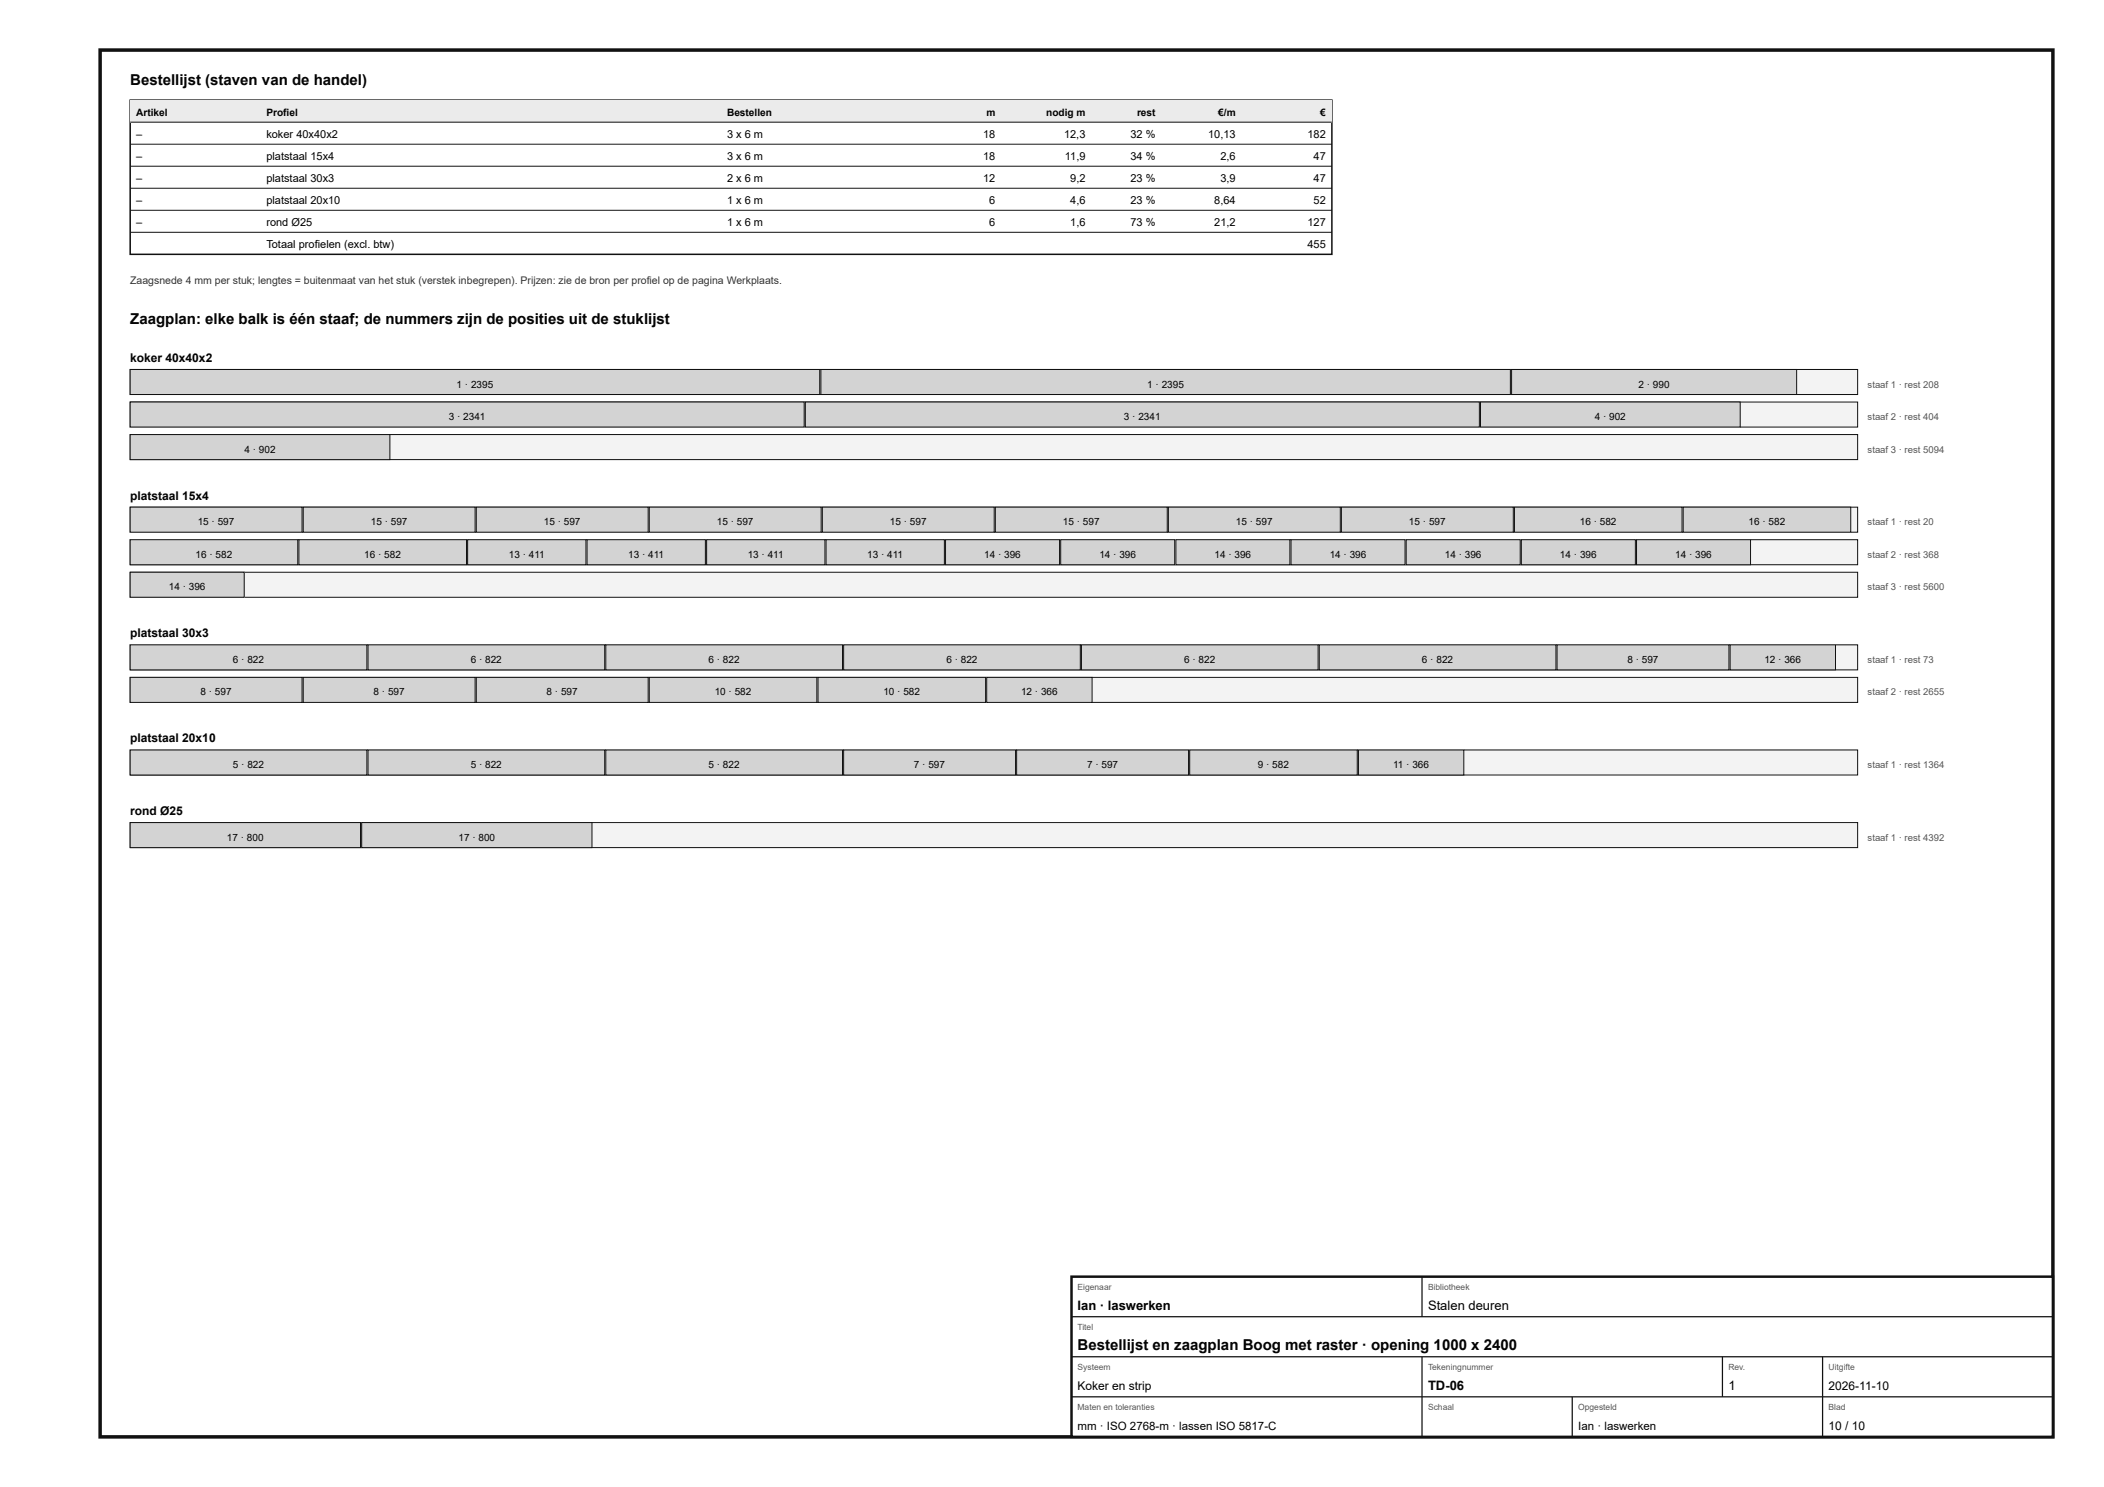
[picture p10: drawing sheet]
<svg xmlns="http://www.w3.org/2000/svg" width="420mm" height="297mm" viewBox="0 0 420 297" stroke-linecap="round" stroke-linejoin="round" font-family="sans-serif">
<defs><g id="words">
<g font-size="3">
<text x="26" y="17">Bestellijst (staven van de handel)</text>
<text x="26" y="64.8">Zaagplan: elke balk is één staaf; de nummers zijn de posities uit de stuklijst</text>
<text x="215.2" y="269.6">Bestellijst en zaagplan Boog met raster · opening 1000 x 2400</text>
</g>
<g font-size="2.6">
<text x="215.2" y="261.6">Ian · laswerken</text>
<text x="285.2" y="261.6">Stalen deuren</text>
<text x="285.2" y="277.6">TD-06</text>
<text x="345.2" y="277.6">1</text>
</g>
<g font-size="2.4">
<text x="26" y="72.3">koker 40x40x2</text>
<text x="26" y="99.8">platstaal 15x4</text>
<text x="26" y="127.3">platstaal 30x3</text>
<text x="26" y="148.3">platstaal 20x10</text>
<text x="26" y="162.8">rond Ø25</text>
<text x="215.2" y="277.6">Koker en strip</text>
<text x="365.2" y="277.6">2026-11-10</text>
<text x="365.2" y="285.6">10 / 10</text>
</g>
<g font-size="2.3">
<text x="215.2" y="285.6">mm · ISO 2768-m · lassen ISO 5817-C</text>
<text x="315.2" y="285.6">Ian · laswerken</text>
</g>
<g font-size="2.2">
<text x="27.2" y="27.5">–</text>
<text x="53.2" y="27.5">koker 40x40x2</text>
<text x="145.2" y="27.5">3 x 6 m</text>
<text x="196.3" y="27.5">18</text>
<text x="212.5" y="27.5">12,3</text>
<text x="225.8" y="27.5">32 %</text>
<text x="241.3" y="27.5">10,13</text>
<text x="261.1" y="27.5">182</text>
<text x="27.2" y="31.9">–</text>
<text x="53.2" y="31.9">platstaal 15x4</text>
<text x="145.2" y="31.9">3 x 6 m</text>
<text x="196.3" y="31.9">18</text>
<text x="212.7" y="31.9">11,9</text>
<text x="225.8" y="31.9">34 %</text>
<text x="243.7" y="31.9">2,6</text>
<text x="262.3" y="31.9">47</text>
<text x="27.2" y="36.3">–</text>
<text x="27.2" y="40.7">–</text>
<text x="53.2" y="36.3">platstaal 30x3</text>
<text x="53.2" y="40.7">platstaal 20x10</text>
<text x="145.2" y="36.3">2 x 6 m</text>
<text x="145.2" y="40.7">1 x 6 m</text>
<text x="196.3" y="36.3">12</text>
<text x="197.6" y="40.7">6</text>
<text x="213.7" y="36.3">9,2</text>
<text x="213.7" y="40.7">4,6</text>
<text x="225.8" y="36.3">23 %</text>
<text x="225.8" y="40.7">23 %</text>
<text x="242.5" y="40.7">8,64</text>
<text x="243.7" y="36.3">3,9</text>
<text x="262.3" y="36.3">47</text>
<text x="262.3" y="40.7">52</text>
<text x="27.2" y="45.1">–</text>
<text x="53.2" y="45.1">rond Ø25</text>
<text x="145.2" y="45.1">1 x 6 m</text>
<text x="197.6" y="45.1">6</text>
<text x="213.7" y="45.1">1,6</text>
<text x="225.8" y="45.1">73 %</text>
<text x="242.5" y="45.1">21,2</text>
<text x="261.1" y="45.1">127</text>
<text x="53.2" y="49.5">Totaal profielen (excl. btw)</text>
<text x="261.1" y="49.5">455</text>
</g>
<text font-size="2.1" fill="#333" x="26" y="56.8">Zaagsnede 4 mm per stuk; lengtes = buitenmaat van het stuk (verstek inbegrepen). Prijzen: zie de bron per profiel op de pagina Werkplaats.</text>
<g font-size="2">
<text x="27.2" y="23.1">Artikel</text>
<text x="53.2" y="23.1">Profiel</text>
<text x="145.2" y="23.1">Bestellen</text>
<text x="197" y="23.1">m</text>
<text x="208.9" y="23.1">nodig m</text>
<text x="227.1" y="23.1">rest</text>
<text x="243.3" y="23.1">€/m</text>
<text x="263.7" y="23.1">€</text>
<text x="91.2" y="77.4">1 · 2395</text>
<text x="229.1" y="77.4">1 · 2395</text>
<text x="327.2" y="77.4">2 · 990</text>
<text x="89.6" y="83.9">3 · 2341</text>
<text x="224.5" y="83.9">3 · 2341</text>
<text x="318.5" y="83.9">4 · 902</text>
<text x="48.8" y="90.4">4 · 902</text>
<text x="39.5" y="104.9">15 · 597</text>
<text x="74.1" y="104.9">15 · 597</text>
<text x="108.6" y="104.9">15 · 597</text>
<text x="143.2" y="104.9">15 · 597</text>
<text x="177.7" y="104.9">15 · 597</text>
<text x="212.3" y="104.9">15 · 597</text>
<text x="246.8" y="104.9">15 · 597</text>
<text x="281.4" y="104.9">15 · 597</text>
<text x="315.5" y="104.9">16 · 582</text>
<text x="349.2" y="104.9">16 · 582</text>
<text x="39.1" y="111.4">16 · 582</text>
<text x="72.8" y="111.4">16 · 582</text>
<text x="101.6" y="111.4">13 · 411</text>
<text x="125.5" y="111.4">13 · 411</text>
<text x="149.3" y="111.4">13 · 411</text>
<text x="173.2" y="111.4">13 · 411</text>
<text x="196.6" y="111.4">14 · 396</text>
<text x="219.6" y="111.4">14 · 396</text>
<text x="242.6" y="111.4">14 · 396</text>
<text x="265.6" y="111.4">14 · 396</text>
<text x="288.6" y="111.4">14 · 396</text>
<text x="311.6" y="111.4">14 · 396</text>
<text x="334.6" y="111.4">14 · 396</text>
<text x="33.7" y="117.9">14 · 396</text>
<text x="46.5" y="132.4">6 · 822</text>
<text x="94" y="132.4">6 · 822</text>
<text x="141.5" y="132.4">6 · 822</text>
<text x="189" y="132.4">6 · 822</text>
<text x="236.5" y="132.4">6 · 822</text>
<text x="284" y="132.4">6 · 822</text>
<text x="325" y="132.4">8 · 597</text>
<text x="352.4" y="132.4">12 · 366</text>
<text x="40.1" y="138.9">8 · 597</text>
<text x="74.6" y="138.9">8 · 597</text>
<text x="109.2" y="138.9">8 · 597</text>
<text x="142.7" y="138.9">10 · 582</text>
<text x="176.4" y="138.9">10 · 582</text>
<text x="203.9" y="138.9">12 · 366</text>
<text x="46.5" y="153.4">5 · 822</text>
<text x="94" y="153.4">5 · 822</text>
<text x="141.5" y="153.4">5 · 822</text>
<text x="182.5" y="153.4">7 · 597</text>
<text x="217.1" y="153.4">7 · 597</text>
<text x="251.2" y="153.4">9 · 582</text>
<text x="278.2" y="153.4">11 · 366</text>
<text x="45.3" y="167.9">17 · 800</text>
<text x="91.6" y="167.9">17 · 800</text>
</g>
<g font-size="1.9" fill="#555">
<text x="373" y="77.4">staaf 1 · rest 208</text>
<text x="373" y="83.9">staaf 2 · rest 404</text>
<text x="373" y="90.4">staaf 3 · rest 5094</text>
<text x="373" y="104.9">staaf 1 · rest 20</text>
<text x="373" y="111.4">staaf 2 · rest 368</text>
<text x="373" y="117.9">staaf 3 · rest 5600</text>
<text x="373" y="132.4">staaf 1 · rest 73</text>
<text x="373" y="138.9">staaf 2 · rest 2655</text>
<text x="373" y="153.4">staaf 1 · rest 1364</text>
<text x="373" y="167.9">staaf 1 · rest 4392</text>
</g>
<g font-size="1.7" fill="#555">
<text x="215.2" y="257.6">Eigenaar</text>
<text x="285.2" y="257.6">Bibliotheek</text>
<text x="215.2" y="265.6">Titel</text>
<text x="215.2" y="273.6">Systeem</text>
<text x="285.2" y="273.6">Tekeningnummer</text>
<text x="345.2" y="273.6">Rev.</text>
<text x="365.2" y="273.6">Uitgifte</text>
<text x="215.2" y="281.6">Maten en toleranties</text>
<text x="285.2" y="281.6">Schaal</text>
<text x="315.2" y="281.6">Opgesteld</text>
<text x="365.2" y="281.6">Blad</text>
</g>
</g></defs>
<path d="M20 10h390v277h-390z" fill="none" stroke="#111" stroke-width=".7" stroke-linecap="butt"/>
<path d="M26 20h240v30.8h-240z" fill="none" stroke="#111" stroke-width=".3"/>
<path d="M26 20h240v4.4h-240z" fill="#e9ecee"/>
<path d="M26 24.4h240M26 28.8h240M26 33.2h240M26 37.6h240M26 42h240M26 46.4h240" fill="none" stroke="#111" stroke-width=".2"/>
<path d="M26 73.8h345v5h-345z" fill="#f2f3f3"/>
<path d="M26 73.8h345v5h-345z" fill="none" stroke="#111" stroke-width=".2"/>
<path d="M26 73.8h137.7v5h-137.7z" fill="#cfd4d7"/>
<path d="M26 73.8h137.7v5h-137.7z" fill="none" stroke="#111" stroke-width=".2"/>
<path d="M163.9 73.8h137.7v5h-137.7z" fill="#cfd4d7"/>
<path d="M163.9 73.8h137.7v5h-137.7z" fill="none" stroke="#111" stroke-width=".2"/>
<path d="M301.9 73.8h56.9v5h-56.9z" fill="#cfd4d7"/>
<path d="M301.9 73.8h56.9v5h-56.9z" fill="none" stroke="#111" stroke-width=".2"/>
<path d="M26 80.3h345v5h-345z" fill="#f2f3f3"/>
<path d="M26 80.3h345v5h-345z" fill="none" stroke="#111" stroke-width=".2"/>
<path d="M26 80.3h134.6v5h-134.6z" fill="#cfd4d7"/>
<path d="M26 80.3h134.6v5h-134.6z" fill="none" stroke="#111" stroke-width=".2"/>
<path d="M160.8 80.3h134.6v5h-134.6z" fill="#cfd4d7"/>
<path d="M160.8 80.3h134.6v5h-134.6z" fill="none" stroke="#111" stroke-width=".2"/>
<path d="M295.7 80.3h51.8v5h-51.8z" fill="#cfd4d7"/>
<path d="M295.7 80.3h51.8v5h-51.8z" fill="none" stroke="#111" stroke-width=".2"/>
<path d="M26 86.8h345v5h-345z" fill="#f2f3f3"/>
<path d="M26 86.8h345v5h-345z" fill="none" stroke="#111" stroke-width=".2"/>
<path d="M26 86.8h51.9v5h-51.9z" fill="#cfd4d7"/>
<path d="M26 86.8h51.9v5h-51.9z" fill="none" stroke="#111" stroke-width=".2"/>
<path d="M26 101.3h345v5h-345z" fill="#f2f3f3"/>
<path d="M26 101.3h345v5h-345z" fill="none" stroke="#111" stroke-width=".2"/>
<path d="M26 101.3h34.3v5h-34.3z" fill="#cfd4d7"/>
<path d="M26 101.3h34.3v5h-34.3z" fill="none" stroke="#111" stroke-width=".2"/>
<path d="M60.6 101.3h34.3v5h-34.3z" fill="#cfd4d7"/>
<path d="M60.6 101.3h34.3v5h-34.3z" fill="none" stroke="#111" stroke-width=".2"/>
<path d="M95.1 101.3h34.3v5h-34.3z" fill="#cfd4d7"/>
<path d="M95.1 101.3h34.3v5h-34.3z" fill="none" stroke="#111" stroke-width=".2"/>
<path d="M129.7 101.3h34.3v5h-34.3z" fill="#cfd4d7"/>
<path d="M129.7 101.3h34.3v5h-34.3z" fill="none" stroke="#111" stroke-width=".2"/>
<path d="M164.2 101.3h34.4v5h-34.4z" fill="#cfd4d7"/>
<path d="M164.2 101.3h34.4v5h-34.4z" fill="none" stroke="#111" stroke-width=".2"/>
<path d="M198.8 101.3h34.3v5h-34.3z" fill="#cfd4d7"/>
<path d="M198.8 101.3h34.3v5h-34.3z" fill="none" stroke="#111" stroke-width=".2"/>
<path d="M233.3 101.3h34.4v5h-34.4z" fill="#cfd4d7"/>
<path d="M233.3 101.3h34.4v5h-34.4z" fill="none" stroke="#111" stroke-width=".2"/>
<path d="M267.9 101.3h34.3v5h-34.3z" fill="#cfd4d7"/>
<path d="M267.9 101.3h34.3v5h-34.3z" fill="none" stroke="#111" stroke-width=".2"/>
<path d="M302.5 101.3h33.4v5h-33.4z" fill="#cfd4d7"/>
<path d="M302.5 101.3h33.4v5h-33.4z" fill="none" stroke="#111" stroke-width=".2"/>
<path d="M336.2 101.3h33.4v5h-33.4z" fill="#cfd4d7"/>
<path d="M336.2 101.3h33.4v5h-33.4z" fill="none" stroke="#111" stroke-width=".2"/>
<path d="M26 107.8h345v5h-345z" fill="#f2f3f3"/>
<path d="M26 107.8h345v5h-345z" fill="none" stroke="#111" stroke-width=".2"/>
<path d="M26 107.8h33.5v5h-33.5z" fill="#cfd4d7"/>
<path d="M26 107.8h33.5v5h-33.5z" fill="none" stroke="#111" stroke-width=".2"/>
<path d="M59.7 107.8h33.5v5h-33.5z" fill="#cfd4d7"/>
<path d="M59.7 107.8h33.5v5h-33.5z" fill="none" stroke="#111" stroke-width=".2"/>
<path d="M93.4 107.8h23.6v5h-23.6z" fill="#cfd4d7"/>
<path d="M93.4 107.8h23.6v5h-23.6z" fill="none" stroke="#111" stroke-width=".2"/>
<path d="M117.2 107.8h23.7v5h-23.7z" fill="#cfd4d7"/>
<path d="M117.2 107.8h23.7v5h-23.7z" fill="none" stroke="#111" stroke-width=".2"/>
<path d="M141.1 107.8h23.6v5h-23.6z" fill="#cfd4d7"/>
<path d="M141.1 107.8h23.6v5h-23.6z" fill="none" stroke="#111" stroke-width=".2"/>
<path d="M165 107.8h23.6v5h-23.6z" fill="#cfd4d7"/>
<path d="M165 107.8h23.6v5h-23.6z" fill="none" stroke="#111" stroke-width=".2"/>
<path d="M188.8 107.8h22.8v5h-22.8z" fill="#cfd4d7"/>
<path d="M188.8 107.8h22.8v5h-22.8z" fill="none" stroke="#111" stroke-width=".2"/>
<path d="M211.8 107.8h22.8v5h-22.8z" fill="#cfd4d7"/>
<path d="M211.8 107.8h22.8v5h-22.8z" fill="none" stroke="#111" stroke-width=".2"/>
<path d="M234.8 107.8h22.8v5h-22.8z" fill="#cfd4d7"/>
<path d="M234.8 107.8h22.8v5h-22.8z" fill="none" stroke="#111" stroke-width=".2"/>
<path d="M257.8 107.8h22.8v5h-22.8z" fill="#cfd4d7"/>
<path d="M257.8 107.8h22.8v5h-22.8z" fill="none" stroke="#111" stroke-width=".2"/>
<path d="M280.8 107.8h22.8v5h-22.8z" fill="#cfd4d7"/>
<path d="M280.8 107.8h22.8v5h-22.8z" fill="none" stroke="#111" stroke-width=".2"/>
<path d="M303.8 107.8h22.8v5h-22.8z" fill="#cfd4d7"/>
<path d="M303.8 107.8h22.8v5h-22.8z" fill="none" stroke="#111" stroke-width=".2"/>
<path d="M326.8 107.8h22.8v5h-22.8z" fill="#cfd4d7"/>
<path d="M326.8 107.8h22.8v5h-22.8z" fill="none" stroke="#111" stroke-width=".2"/>
<path d="M26 114.3h345v5h-345z" fill="#f2f3f3"/>
<path d="M26 114.3h345v5h-345z" fill="none" stroke="#111" stroke-width=".2"/>
<path d="M26 114.3h22.8v5h-22.8z" fill="#cfd4d7"/>
<path d="M26 114.3h22.8v5h-22.8z" fill="none" stroke="#111" stroke-width=".2"/>
<path d="M26 128.8h345v5h-345z" fill="#f2f3f3"/>
<path d="M26 128.8h345v5h-345z" fill="none" stroke="#111" stroke-width=".2"/>
<path d="M26 128.8h47.3v5h-47.3z" fill="#cfd4d7"/>
<path d="M26 128.8h47.3v5h-47.3z" fill="none" stroke="#111" stroke-width=".2"/>
<path d="M73.5 128.8h47.3v5h-47.3z" fill="#cfd4d7"/>
<path d="M73.5 128.8h47.3v5h-47.3z" fill="none" stroke="#111" stroke-width=".2"/>
<path d="M121 128.8h47.3v5h-47.3z" fill="#cfd4d7"/>
<path d="M121 128.8h47.3v5h-47.3z" fill="none" stroke="#111" stroke-width=".2"/>
<path d="M168.5 128.8h47.3v5h-47.3z" fill="#cfd4d7"/>
<path d="M168.5 128.8h47.3v5h-47.3z" fill="none" stroke="#111" stroke-width=".2"/>
<path d="M216 128.8h47.2v5h-47.2z" fill="#cfd4d7"/>
<path d="M216 128.8h47.2v5h-47.2z" fill="none" stroke="#111" stroke-width=".2"/>
<path d="M263.5 128.8h47.2v5h-47.2z" fill="#cfd4d7"/>
<path d="M263.5 128.8h47.2v5h-47.2z" fill="none" stroke="#111" stroke-width=".2"/>
<path d="M311 128.8h34.3v5h-34.3z" fill="#cfd4d7"/>
<path d="M311 128.8h34.3v5h-34.3z" fill="none" stroke="#111" stroke-width=".2"/>
<path d="M345.5 128.8h21.1v5h-21.1z" fill="#cfd4d7"/>
<path d="M345.5 128.8h21.1v5h-21.1z" fill="none" stroke="#111" stroke-width=".2"/>
<path d="M26 135.3h345v5h-345z" fill="#f2f3f3"/>
<path d="M26 135.3h345v5h-345z" fill="none" stroke="#111" stroke-width=".2"/>
<path d="M26 135.3h34.3v5h-34.3z" fill="#cfd4d7"/>
<path d="M26 135.3h34.3v5h-34.3z" fill="none" stroke="#111" stroke-width=".2"/>
<path d="M60.6 135.3h34.3v5h-34.3z" fill="#cfd4d7"/>
<path d="M60.6 135.3h34.3v5h-34.3z" fill="none" stroke="#111" stroke-width=".2"/>
<path d="M95.1 135.3h34.3v5h-34.3z" fill="#cfd4d7"/>
<path d="M95.1 135.3h34.3v5h-34.3z" fill="none" stroke="#111" stroke-width=".2"/>
<path d="M129.7 135.3h33.4v5h-33.4z" fill="#cfd4d7"/>
<path d="M129.7 135.3h33.4v5h-33.4z" fill="none" stroke="#111" stroke-width=".2"/>
<path d="M163.4 135.3h33.4v5h-33.4z" fill="#cfd4d7"/>
<path d="M163.4 135.3h33.4v5h-33.4z" fill="none" stroke="#111" stroke-width=".2"/>
<path d="M197.1 135.3h21v5h-21z" fill="#cfd4d7"/>
<path d="M197.1 135.3h21v5h-21z" fill="none" stroke="#111" stroke-width=".2"/>
<path d="M26 149.8h345v5h-345z" fill="#f2f3f3"/>
<path d="M26 149.8h345v5h-345z" fill="none" stroke="#111" stroke-width=".2"/>
<path d="M26 149.8h47.3v5h-47.3z" fill="#cfd4d7"/>
<path d="M26 149.8h47.3v5h-47.3z" fill="none" stroke="#111" stroke-width=".2"/>
<path d="M73.5 149.8h47.3v5h-47.3z" fill="#cfd4d7"/>
<path d="M73.5 149.8h47.3v5h-47.3z" fill="none" stroke="#111" stroke-width=".2"/>
<path d="M121 149.8h47.3v5h-47.3z" fill="#cfd4d7"/>
<path d="M121 149.8h47.3v5h-47.3z" fill="none" stroke="#111" stroke-width=".2"/>
<path d="M168.5 149.8h34.3v5h-34.3z" fill="#cfd4d7"/>
<path d="M168.5 149.8h34.3v5h-34.3z" fill="none" stroke="#111" stroke-width=".2"/>
<path d="M203 149.8h34.4v5h-34.4z" fill="#cfd4d7"/>
<path d="M203 149.8h34.4v5h-34.4z" fill="none" stroke="#111" stroke-width=".2"/>
<path d="M237.6 149.8h33.5v5h-33.5z" fill="#cfd4d7"/>
<path d="M237.6 149.8h33.5v5h-33.5z" fill="none" stroke="#111" stroke-width=".2"/>
<path d="M271.3 149.8h21v5h-21z" fill="#cfd4d7"/>
<path d="M271.3 149.8h21v5h-21z" fill="none" stroke="#111" stroke-width=".2"/>
<path d="M26 164.3h345v5h-345z" fill="#f2f3f3"/>
<path d="M26 164.3h345v5h-345z" fill="none" stroke="#111" stroke-width=".2"/>
<path d="M26 164.3h46v5h-46z" fill="#cfd4d7"/>
<path d="M26 164.3h46v5h-46z" fill="none" stroke="#111" stroke-width=".2"/>
<path d="M72.2 164.3h46v5h-46z" fill="#cfd4d7"/>
<path d="M72.2 164.3h46v5h-46z" fill="none" stroke="#111" stroke-width=".2"/>
<path d="M214 255h196v32h-196z" fill="#fff"/>
<path d="M214 255h196v32h-196z" fill="none" stroke="#111" stroke-width=".5"/>
<path d="M284 255v8M214 263h196M214 271h196M214 279h196M284 271v16M314 279v8M344 271v8M364 271v16" fill="none" stroke="#111" stroke-width=".25"/>
<use href="#words"/>
</svg>
